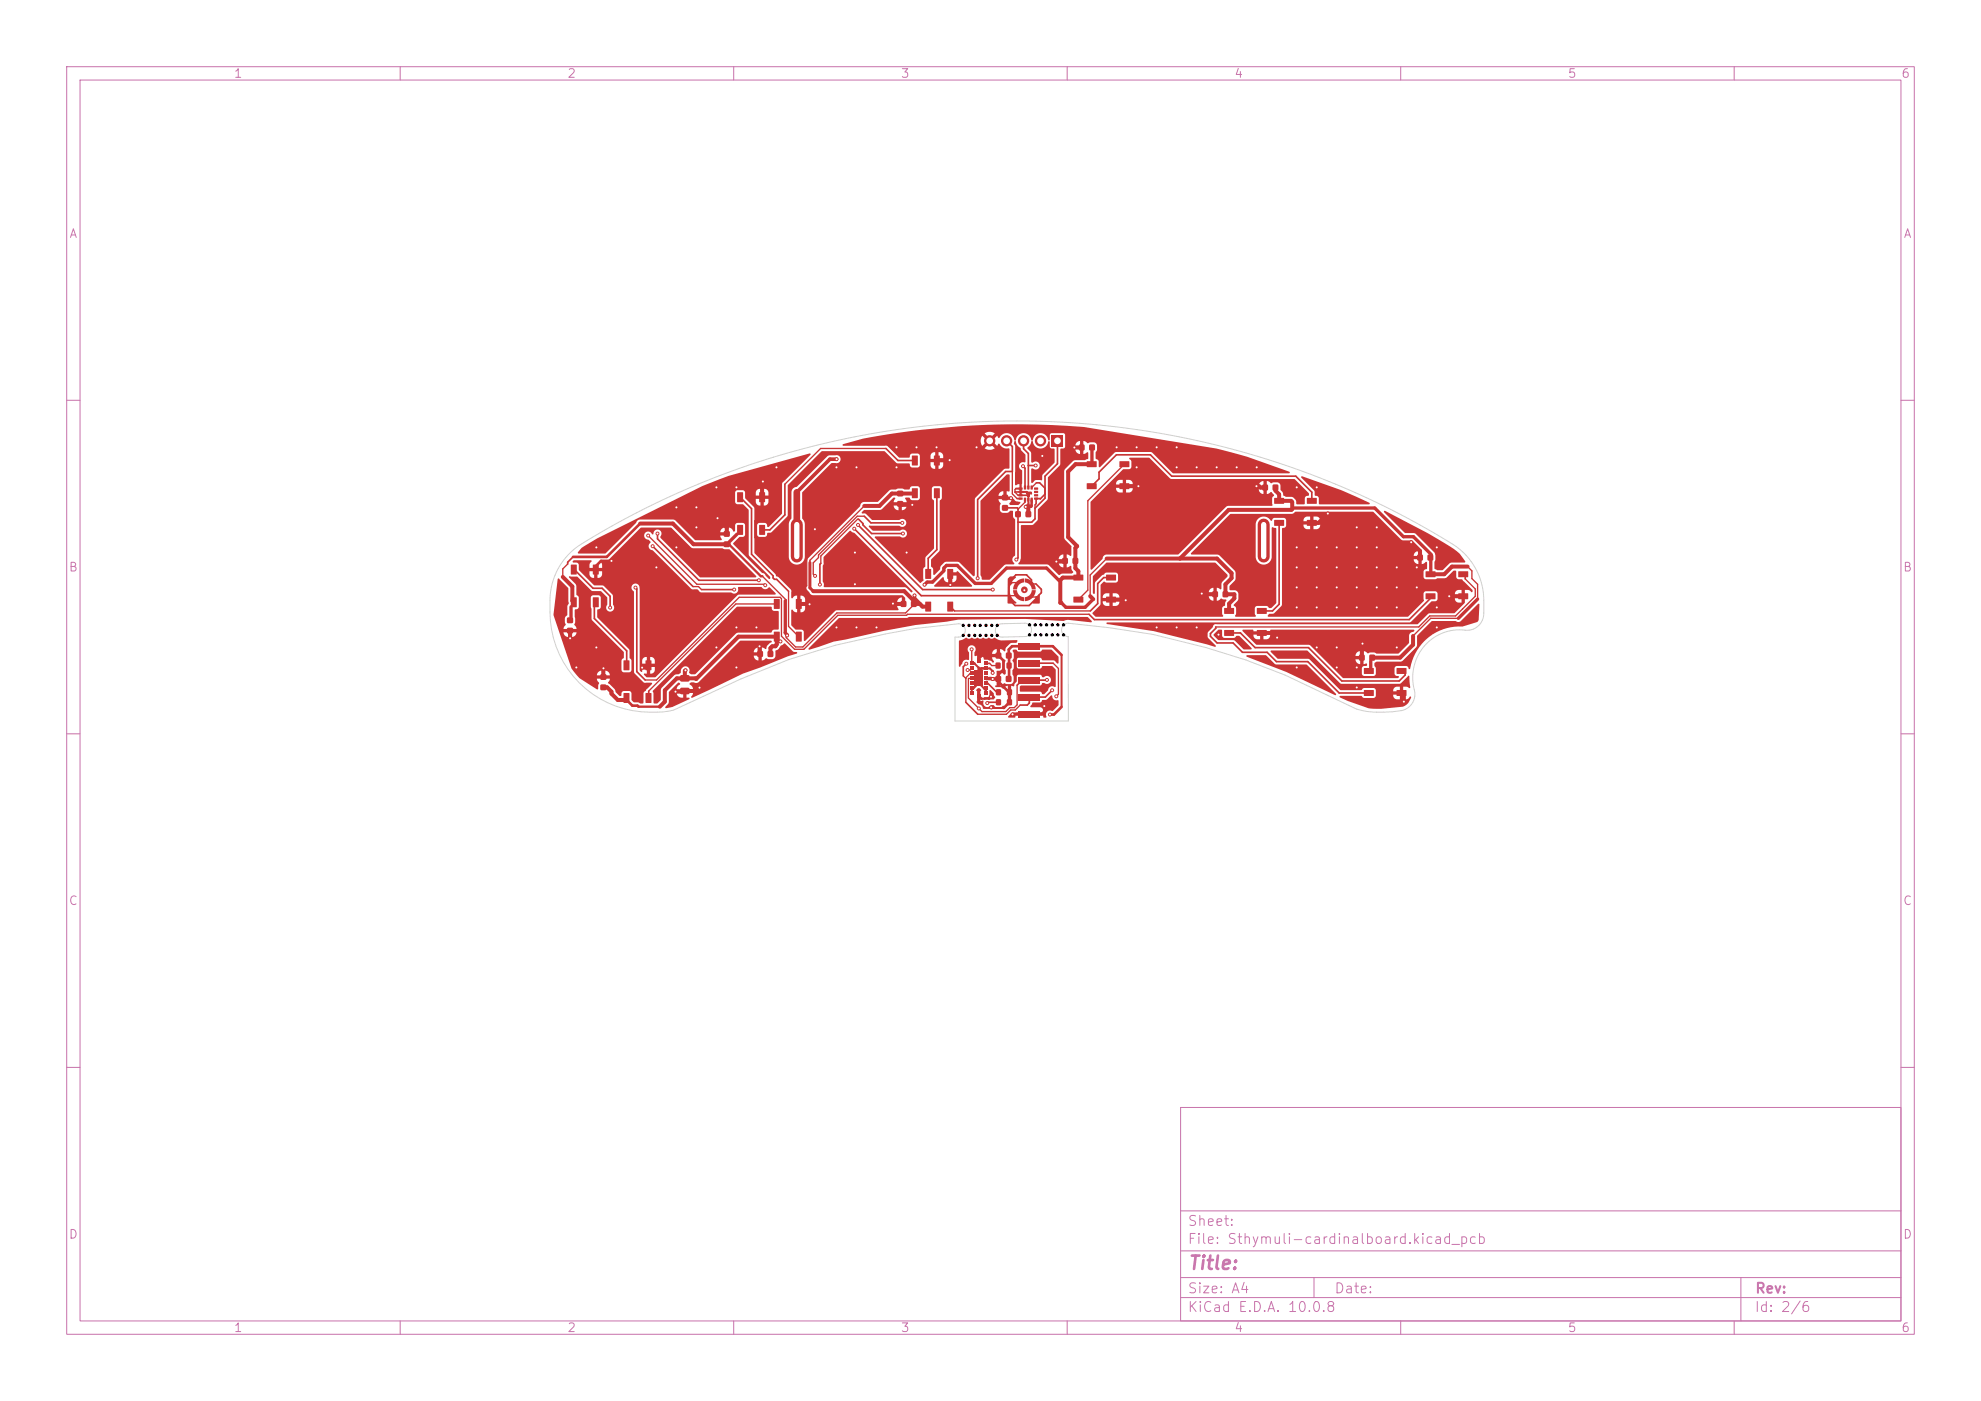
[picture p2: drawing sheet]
<svg xmlns="http://www.w3.org/2000/svg" width="297mm" height="210mm" viewBox="0 0 297 210" stroke-linecap="round" stroke-linejoin="round" font-family="sans-serif">
<defs><g id="words">
<text font-size="2" fill="#c872ab" x="178" y="190.8">Title:</text>
<g font-size="1.5" fill="#c872ab">
<text x="178" y="184.1">Sheet:</text>
<text x="178" y="186.8">File: Sthymuli-cardinalboard.kicad_pcb</text>
<text x="178" y="197">KiCad E.D.A. 10.0.8</text>
<text x="178" y="194.2">Size: A4</text>
<text x="200" y="194.2">Date:</text>
<text x="263" y="197">Id: 2/6</text>
<text x="263" y="194.2">Rev:</text>
</g>
<g font-size="1.3" fill="#c872ab">
<text x="35" y="12">1</text>
<text x="85" y="12">2</text>
<text x="135" y="12">3</text>
<text x="185" y="12">4</text>
<text x="235" y="12">5</text>
<text x="285" y="12">6</text>
<text x="10.3" y="36">A</text>
<text x="285.3" y="36">A</text>
<text x="10.2" y="86">B</text>
<text x="285.2" y="86">B</text>
<text x="10.2" y="136">C</text>
<text x="285.2" y="136">C</text>
<text x="10.2" y="186">D</text>
<text x="285.2" y="186">D</text>
<text x="35" y="200">1</text>
<text x="85" y="200">2</text>
<text x="135" y="200">3</text>
<text x="185" y="200">4</text>
<text x="235" y="200">5</text>
<text x="285" y="200">6</text>
</g>
</g></defs>
<g fill="none" stroke="#c872ab" stroke-width=".15">
<path d="M10 10h277v190h-277zM12 12h273v186h-273zM60 10v2M110 10v2M160 10v2M210 10v2M260 10v2M10 60h2M285 60h2M10 110h2M285 110h2M10 160h2"/>
<path d="M177 166h108v32h-108zM285 160h2M60 198v2M110 198v2M160 198v2M177 194.5h108M177 191.5h108M177 187.5h108M177 181.5h108M197 191.5v3M210 198v2M260 198v2"/>
<path d="M261 191.5v6.5"/>
</g>
<g fill="#c83434">
<path d="M213.8 85.7l1.4-.1v.9h-1.4z"/>
<path d="M213.8 89l1.4-.1v.9h-1.4z"/>
<path d="M218.7 89l1.4-.1v.9h-1.4z"/>
<path d="M218.7 85.7l1.4-.1v.9h-1.4z"/>
<path d="M149.3 101.4h.8v.8h-.8z"/>
<path d="M150.8 101.4h.8v.8h-.8z"/>
<path d="M151.9 88.5h.6l.3 .7 .7 .3v.6l-.6-.1-.5-.4-.4-.5z"/>
<path d="M152.4 87.2l.6-.4h.5v.5l-.7 .3-.3 .7-.6 .1 .1-.6z"/>
<path d="M153.6 89.5l.7-.3 .4-.7h.6l-.2 .7-.6 .6-.8 .3z"/>
<path d="M153.6 86.7l.7 .1 .5 .4 .4 .6 .1 .5h-.6l-.3-.7-.8-.3z"/>
<path d="M147.5 99.2h.5v.5h-.5z"/>
<path d="M147.5 99.9h.5v.5h-.5z"/>
<path d="M147.5 100.7h.5v.5h-.5z"/>
<path d="M147.5 101.4h.5v.5h-.5z"/>
<path d="M147.5 102.2h.5v.5h-.5z"/>
<path d="M147.5 102.9h.5v.5h-.5z"/>
<path d="M147.5 103.7h.5v.5h-.5z"/>
<path d="M146.5 98.8h.5v.5h-.5z"/>
<path d="M146.1 100.5h1.2v2.4h-1.2z"/>
<path d="M146.5 104.1h.5v.5h-.5z"/>
<path d="M145.4 99.2h.5v.5h-.5z"/>
<path d="M145.4 99.9h.5v.5h-.5z"/>
<path d="M145.4 100.7h.5v.5h-.5z"/>
<path d="M145.4 101.4h.5v.5h-.5z"/>
<path d="M145.4 102.2h.5v.5h-.5z"/>
<path d="M145.4 102.9h.5v.5h-.5z"/>
<path d="M145.4 103.7h.5v.5h-.5z"/>
<path d="M149.3 99.4h.7v.8h-.7z"/>
<path d="M150.9 99.4h.7v.8h-.7z"/>
<path d="M110.5 78.7h.9v1.5l-.9-.1z"/>
<path d="M113.8 78.7h.9v1.5l-.9-.1z"/>
<path d="M113.8 73.8h.9v1.5l-.9-.1z"/>
<path d="M110.5 73.8h.9v1.5l-.9-.1z"/>
<path d="M136.6 90.1h.8v.8h-.8z"/>
<path d="M135.1 90.1h.7v.8h-.7z"/>
<path d="M214.1 83.2h.7v.8h-.7z"/>
<path d="M212.5 83.2h.8v.8h-.8z"/>
<path d="M138.7 90.2h.9v1.5l-.9-.1z"/>
<path d="M142 90.2h.9v1.5l-.9-.1z"/>
<path d="M142 85.3h.9v1.5l-.9-.1z"/>
<path d="M138.7 85.3h.9v1.5l-.9-.1z"/>
<path d="M93.5 103.9h.9l-.1 1.5-.8-.1z"/>
<path d="M96.8 103.9h.9l-.1 1.5-.8-.1z"/>
<path d="M96.8 99h.9l-.1 1.5-.8-.1z"/>
<path d="M93.5 99h.9l-.1 1.5-.8-.1z"/>
<path d="M85.6 89.6h.9l-.1 1.4h-.8z"/>
<path d="M88.9 89.6h.9l-.1 1.4h-.8z"/>
<path d="M88.9 84.7h.9l-.1 1.4h-.8z"/>
<path d="M85.6 84.7h.9l-.1 1.4h-.8z"/>
<path d="M190.8 72.7h.8v.8h-.8z"/>
<path d="M189.3 72.7h.8v.8h-.8z"/>
<path d="M115.1 97.6h.8v.8h-.8z"/>
<path d="M113.6 97.6h.7v.8h-.7z"/>
<path d="M116 94.7h.9v1.5l-.9-.1z"/>
<path d="M119.3 94.7h.9v1.5l-.9-.1z"/>
<path d="M119.3 89.8h.9v1.5l-.9-.1z"/>
<path d="M116 89.8h.9v1.5l-.9-.1z"/>
<path d="M157.7 65.2h1.7v1.7h-1.7z"/>
<path d="M191.1 74.7l1.4-.1v.9h-1.4z"/>
<path d="M191.1 78l1.4-.1v.9h-1.4z"/>
<path d="M196 78l1.4-.1v.9h-1.4z"/>
<path d="M196 74.7l1.4-.1v.9h-1.4z"/>
<path d="M152.7 106.5h3.2v1h-3.2z"/>
<path d="M152.7 104h3.2v1h-3.2z"/>
<path d="M152.7 101.4h3.2v1.1h-3.2z"/>
<path d="M152.7 98.9h3.2v1h-3.2z"/>
<path d="M152.7 96.4h3.2v1h-3.2z"/>
<path d="M205.3 98.2h.8v.8h-.8z"/>
<path d="M203.8 98.2h.8v.8h-.8z"/>
<path d="M163 69.2l1.4-.1v.9h-1.4z"/>
<path d="M163 72.5l1.4-.1v.9h-1.4z"/>
<path d="M167.9 72.5l1.4-.1v.9h-1.4z"/>
<path d="M167.9 69.2l1.4-.1v.9h-1.4z"/>
<path d="M152.7 73.1h.6v.3h-.5z"/>
<path d="M152.7 73.6h.6v.3h-.5z"/>
<path d="M152.7 74.1h.6v.3h-.5z"/>
<path d="M152.7 74.6h.6v.3h-.5z"/>
<path d="M153.5 74.6h.3v.6h-.3z"/>
<path d="M154 74.6h.3v.6h-.3z"/>
<path d="M154.5 74.6h.3v.6h-.3z"/>
<path d="M155.1 74.6h.5v.3h-.5z"/>
<path d="M155.1 74.1h.5v.3h-.5z"/>
<path d="M155.1 73.6h.5v.3h-.5z"/>
<path d="M155.1 73.1h.5v.3h-.5z"/>
<path d="M154.5 72.8h.3v.6l-.3-.1z"/>
<path d="M154 72.8h.3v.6l-.3-.1z"/>
<path d="M153.5 72.8h.3v.6l-.3-.1z"/>
<path d="M183.3 88.7h.8v.8h-.8z"/>
<path d="M181.8 88.7h.8v.8h-.8z"/>
<path d="M108.6 81.2h.8v.8h-.8z"/>
<path d="M108.6 79.6h.8v.8h-.8z"/>
<path d="M90.1 102.6h.8v.8h-.8z"/>
<path d="M90.1 101.1h.8v.8h-.8z"/>
<path d="M183.6 91.2l1.4-.1v.9h-1.4z"/>
<path d="M183.6 94.5l1.4-.1v.9h-1.4z"/>
<path d="M188.5 94.5l1.4-.1v.9h-1.4z"/>
<path d="M188.5 91.2l1.4-.1v.9h-1.4z"/>
<path d="M161 86.2l1.4-.1v.9h-1.4z"/>
<path d="M161 89.5l1.4-.1v.9h-1.4z"/>
<path d="M165.9 89.5l1.4-.1v.9h-1.4z"/>
<path d="M165.9 86.2l1.4-.1v.9h-1.4z"/>
<path d="M102 101.3l1.2-.1 .2 .2v.6l-.3 .2h-1l-.2-.3z"/>
<path d="M102 103.2l1.2-.1 .2 .2v.6l-.3 .2h-1l-.2-.3z"/>
<path d="M160.8 83.7h.8v.8h-.8z"/>
<path d="M159.3 83.7h.8v.8h-.8z"/>
<path d="M150.3 75.7h.8v.8h-.8z"/>
<path d="M150.3 74.2h.8v.8h-.8z"/>
<path d="M152.2 76.7h.8v.8h-.8z"/>
<path d="M153.8 76.7h.8v.8h-.8z"/>
<path d="M85.1 92.6h.8v.8h-.8z"/>
<path d="M85.1 94.1h.8v.8h-.8z"/>
<path d="M163.3 66.7h.8v.8h-.8z"/>
<path d="M161.8 66.7h.8v.8h-.8z"/>
<path d="M151 103.4h.7v.8h-.7z"/>
<path d="M149.4 103.4h.6v.8h-.6z"/>
<path d="M151 104.9h.7v.8h-.7z"/>
<path d="M149.4 104.9h.6v.8h-.6z"/>
<path d="M136.7 73.2h.9v1.5l-.9-.1z"/>
<path d="M140 73.2h.9v1.5l-.9-.1z"/>
<path d="M140 68.3h.9v1.5l-.9-.1z"/>
<path d="M136.7 68.3h.9v1.5l-.9-.1z"/>
<path d="M204.5 100.2l1.4-.1 .1 .9h-1.5z"/>
<path d="M204.5 103.5l1.4-.1 .1 .9h-1.5z"/>
<path d="M209.4 103.5l1.4-.1 .1 .9h-1.5z"/>
<path d="M209.4 100.2l1.4-.1 .1 .9h-1.5z"/>
<path d="M134.6 73.6h.8v.8h-.8z"/>
<path d="M134.6 75.1h.8v.8h-.8z"/>
<path d="M149.3 97.9h.8v.8h-.8z"/>
<path d="M150.9 97.9h.7v.8h-.7z"/>
<circle cx="153.6" cy="88.4" r=".5"/>
<circle cx="156" cy="66.1" r=".85"/>
<circle cx="153.5" cy="66.1" r=".85"/>
<circle cx="150.9" cy="66.1" r=".85"/>
<circle cx="148.4" cy="66.1" r=".85"/>
</g>
<path d="M119.5 78.6v4.8M189.5 78.6v4.8" fill="none" stroke="#c83434" stroke-width="1.8"/>
<g fill="#c83434">
<circle cx="102.8" cy="100.5" r=".3"/>
<circle cx="117" cy="96.2" r=".3"/>
<circle cx="138.6" cy="87.7" r=".3"/>
<circle cx="137.1" cy="89.3" r=".3"/>
<circle cx="118" cy="95.3" r=".3"/>
<circle cx="95.3" cy="88.1" r=".3"/>
<circle cx="135.9" cy="82.8" r=".3"/>
<circle cx="197.4" cy="97.1" r=".3"/>
<circle cx="194.4" cy="100.1" r=".3"/>
<circle cx="170.4" cy="70.1" r=".3"/>
<circle cx="179.4" cy="94.1" r=".3"/>
<circle cx="203.4" cy="82.1" r=".3"/>
<circle cx="211.6" cy="81.3" r=".3"/>
<circle cx="200.4" cy="82.1" r=".3"/>
<circle cx="203.4" cy="100.1" r=".3"/>
<circle cx="121.4" cy="90.6" r=".3"/>
<circle cx="200.4" cy="85.1" r=".3"/>
<circle cx="200.4" cy="97.1" r=".3"/>
<circle cx="173.4" cy="67.1" r=".3"/>
<circle cx="215.4" cy="91.1" r=".3"/>
<circle cx="194.4" cy="91.1" r=".3"/>
<circle cx="212.4" cy="85.1" r=".3"/>
<circle cx="194.4" cy="82.1" r=".3"/>
<circle cx="90.5" cy="100.2" r=".3"/>
<circle cx="203.4" cy="79.1" r=".3"/>
<circle cx="199.1" cy="77" r=".3"/>
<circle cx="158.4" cy="84.2" r=".3"/>
<circle cx="104.9" cy="103.1" r=".3"/>
<circle cx="204.3" cy="96.5" r=".3"/>
<circle cx="107.4" cy="97.1" r=".3"/>
<circle cx="197.4" cy="88.1" r=".3"/>
<circle cx="203.4" cy="85.1" r=".3"/>
<circle cx="179.4" cy="70.1" r=".3"/>
<circle cx="110.4" cy="73.1" r=".3"/>
<circle cx="122.2" cy="79.3" r=".3"/>
<circle cx="98.4" cy="85.1" r=".3"/>
<circle cx="134.4" cy="70.1" r=".3"/>
<circle cx="128.2" cy="82.8" r=".3"/>
<circle cx="210.5" cy="105.2" r=".3"/>
<circle cx="89.4" cy="82.1" r=".3"/>
<circle cx="217.3" cy="89.4" r=".3"/>
<circle cx="176.4" cy="70.1" r=".3"/>
<circle cx="200.4" cy="100.1" r=".3"/>
<circle cx="101.4" cy="76.1" r=".3"/>
<circle cx="206.4" cy="82.1" r=".3"/>
<circle cx="185.4" cy="70.1" r=".3"/>
<circle cx="128.4" cy="70.1" r=".3"/>
<circle cx="101.4" cy="82.1" r=".3"/>
<circle cx="209.4" cy="85.1" r=".3"/>
<circle cx="191.5" cy="95.6" r=".3"/>
<circle cx="209.4" cy="91.1" r=".3"/>
<circle cx="110.4" cy="100.1" r=".3"/>
<circle cx="176.4" cy="94.1" r=".3"/>
<circle cx="212.4" cy="88.1" r=".3"/>
<circle cx="151.6" cy="74.7" r=".3"/>
<circle cx="140.4" cy="67.1" r=".3"/>
<circle cx="116.4" cy="70.1" r=".3"/>
<circle cx="114.4" cy="72.2" r=".3"/>
<circle cx="188.4" cy="70.1" r=".3"/>
<circle cx="110.4" cy="94.1" r=".3"/>
<circle cx="194.4" cy="88.1" r=".3"/>
<circle cx="134.4" cy="67.1" r=".3"/>
<circle cx="137.4" cy="67.1" r=".3"/>
<circle cx="209.4" cy="88.1" r=".3"/>
<circle cx="197.4" cy="82.1" r=".3"/>
<circle cx="188.4" cy="72.9" r=".3"/>
<circle cx="104.4" cy="76.1" r=".3"/>
<circle cx="209.4" cy="97.1" r=".3"/>
<circle cx="194.4" cy="73.1" r=".3"/>
<circle cx="194.4" cy="85.1" r=".3"/>
<circle cx="170.4" cy="67.1" r=".3"/>
<circle cx="131.4" cy="94.1" r=".3"/>
<circle cx="215.4" cy="94.1" r=".3"/>
<circle cx="113.9" cy="96.9" r=".3"/>
<circle cx="176.4" cy="67.1" r=".3"/>
<circle cx="206.4" cy="85.1" r=".3"/>
<circle cx="136.8" cy="75.7" r=".3"/>
<circle cx="197.4" cy="85.1" r=".3"/>
<circle cx="167.4" cy="67.1" r=".3"/>
<circle cx="89.4" cy="97.1" r=".3"/>
<circle cx="182.7" cy="95.1" r=".3"/>
<circle cx="203.4" cy="91.1" r=".3"/>
<circle cx="125.4" cy="70.1" r=".3"/>
<circle cx="182.4" cy="70.1" r=".3"/>
<circle cx="96.3" cy="100.1" r=".3"/>
<circle cx="101.3" cy="103.7" r=".3"/>
<circle cx="200.4" cy="88.1" r=".3"/>
<circle cx="86.4" cy="100.1" r=".3"/>
<circle cx="107.6" cy="77.7" r=".3"/>
<circle cx="85.5" cy="95.7" r=".3"/>
<circle cx="113.4" cy="94.1" r=".3"/>
<circle cx="107.4" cy="73.1" r=".3"/>
<circle cx="128.2" cy="87.6" r=".3"/>
<circle cx="206.4" cy="88.1" r=".3"/>
<circle cx="146.4" cy="67.1" r=".3"/>
<circle cx="203.4" cy="103.1" r=".3"/>
<circle cx="197.4" cy="73.1" r=".3"/>
<circle cx="142.5" cy="87.7" r=".3"/>
<circle cx="206.4" cy="79.1" r=".3"/>
<circle cx="200.4" cy="91.1" r=".3"/>
<circle cx="197.4" cy="91.1" r=".3"/>
<circle cx="170.7" cy="72.9" r=".3"/>
<circle cx="206.4" cy="91.1" r=".3"/>
<circle cx="104.4" cy="79.1" r=".3"/>
<circle cx="203.4" cy="88.1" r=".3"/>
<circle cx="215.4" cy="82.1" r=".3"/>
<circle cx="180.2" cy="89" r=".3"/>
<circle cx="156.3" cy="68.3" r=".3"/>
<circle cx="142.4" cy="69" r=".3"/>
<circle cx="161.1" cy="67.1" r=".3"/>
<circle cx="133.9" cy="90.5" r=".3"/>
<circle cx="128.4" cy="94.1" r=".3"/>
<circle cx="168.8" cy="90" r=".3"/>
<circle cx="173.4" cy="94.1" r=".3"/>
<circle cx="91.7" cy="84.1" r=".3"/>
<circle cx="153.8" cy="76" r=".3"/>
<circle cx="125.4" cy="94.1" r=".3"/>
<circle cx="148.6" cy="104.4" r=".3"/>
<circle cx="148.6" cy="106" r=".3"/>
<circle cx="156.6" cy="105.8" r=".3"/>
<circle cx="151.8" cy="107.1" r=".3"/>
<circle cx="148.8" cy="101.8" r=".3"/>
<circle cx="148.8" cy="100.9" r=".3"/>
<circle cx="157.4" cy="107.1" r=".3"/>
<circle cx="145.7" cy="97.3" r=".3"/>
<circle cx="148.8" cy="88.4" r=".3"/>
<circle cx="153.6" cy="88.5" r=".3"/>
<circle cx="128.6" cy="78.7" r=".3"/>
<circle cx="128.1" cy="79.3" r=".3"/>
<circle cx="145.1" cy="100.4" r=".3"/>
<circle cx="148" cy="105.4" r=".3"/>
<circle cx="157.7" cy="103.5" r=".3"/>
<circle cx="144.9" cy="99.5" r=".3"/>
<circle cx="146.7" cy="106.2" r=".3"/>
<circle cx="157" cy="101.9" r=".3"/>
<circle cx="91.5" cy="91.1" r=".3"/>
<circle cx="152.4" cy="83.9" r=".3"/>
<circle cx="122.2" cy="86.3" r=".3"/>
<circle cx="153.4" cy="69.9" r=".3"/>
<circle cx="97.8" cy="81.9" r=".3"/>
<circle cx="110.1" cy="88.4" r=".3"/>
<circle cx="135.3" cy="78.4" r=".3"/>
<circle cx="155.3" cy="69.8" r=".3"/>
<circle cx="135.4" cy="80" r=".3"/>
<circle cx="122.9" cy="87.6" r=".3"/>
<circle cx="97.2" cy="80.3" r=".3"/>
<circle cx="114.7" cy="87.7" r=".3"/>
<circle cx="146.6" cy="86.7" r=".3"/>
<circle cx="113.8" cy="87" r=".3"/>
<circle cx="98.6" cy="80" r=".3"/>
<circle cx="158.4" cy="104.4" r=".3"/>
<circle cx="125.4" cy="68.8" r=".3"/>
</g>
<g fill="none" stroke="#c83434" stroke-width=".2">
<path d="M114.3 74.5v2.5l-1.1 1.1v2.5l6.6 6.6v3.3M128.4 70.1l-6.2 6.2v3l-1.3 1.3v7.2l-1.2 1.3 .1 .1M128.7 77.8h-.1l-5.5 5.5v1.1M129.6 75.8l-8.2 8.2v.3M129.6 77.4h-1.1l-5.8 5.8v.4l-.8 .8v1.7l.3 .2M132.8 67.2h-9.8l-5.3 5.4M151.8 70.7v3.3l.7 .7M152.2 73.8l.4 .4M152.2 73.7v.1M152.3 73.2l-.1 .2v.4M153.7 75.3l-1 1M155.3 75.5l-.1 .2v.5"/>
<path d="M155.4 72.4l-.7 .7M168.6 69.6l-5.5 5.5v13.4l-1.4 1.4M85.1 84.5l-.7 .8v1.2M97.2 80.3l7.3 7.3h10.1M103.9 87.9h.8l.5 .5M114.3 86.4l3.6 3.5v5.7l1.4 1.4h1.1l5.1-5.1h10.3l1.2-1.3M116.5 90.5h-6.2l-13 13.1M118.2 88.6v5.3l1.6 1.5M128.2 82.8v4.8M143.1 91.6h20.4M145.7 97.3h.1M145.7 97.3v2.1"/>
<path d="M148.4 99.4l.3 .4h.9M151.3 89.3h1.2M151.7 87.3h1M154.5 89.5h.9M154.7 86.9v.6h.6M157.9 99.4l.8 .8v3.9l-.3 .3M163.3 92.1h-27.2l-.2 .1h-10.3l-5.1 5.1h-1.4l-1.9-1.9v-5.7l-.2-.2h-6.2l-12.4 12.4h-1.7M165.9 83.7l-2.5 2.5v3.2M214.5 92.7l-2.6 2.6M214.5 92.7h.1M214.5 92.7h4.1M219.3 91.3h.1"/>
<path d="M219.7 86.8l1.5 1.5v1.1l-3 2.9h-3.8l-1.7 1.7h-30.4M220 84.9l.7 .7v1.1l.8 .9v2.2M144.4 101.3l.4 .4M145.5 100.9l-.7 .7v3.7M145.7 100.2l-.3 .2h-.3M145.7 101.7h-.5v2.9l2 2.1h3.6l.6-.6h.7l.4-.4v-3M153 105.7l-.8 .7h-.7l-.6 .7h-4.3"/>
</g>
<g fill="none" stroke="#c83434" stroke-width=".5">
<path d="M150.8 74.7h.8M154.2 74l-.1 .2M154.6 75.9h-.7l-.1 .1M163.7 67.6v1.6M193.8 76.2h12.3l4.3 4.3h1.5l2.7 2.7M85.6 91v1.6M110.5 80.1l-1.2 1.2M116.8 96.2h.2M117.7 94.9l.3 .4M137.1 89.3v.4l1.1 1.1M158.8 87.1l-1.9-1.9h-6l-2.3 2.3h-2.4l-2.7-2.7h-1.6l-.4 .4v.4l-1.7 1.7h-.8l-.4 .4M163.9 89.8l-1.2 1.2h-2.9l-.7-.6"/>
<path d="M205.5 99.1v1.1M214.5 84.1v1.6M221.5 89.8l-2.9 2.9M93.9 104.6v.3"/>
</g>
<g fill="none" stroke="#c83434" stroke-width=".6">
<path d="M96 78.5h4.9l3.1 3.1h5.3M107.6 77.7l1.4 1.4v.9M114.4 72.2l-.1 .1v2.2M135 75.5l.1 .2h1.7M137.2 73.9l-3.5 .1-1.8 1.8h-2.3M142.4 69h-1.9M150.7 74.6l.1 .1M154.2 75.9v1.2M161.1 67.1h1.1M163.7 69.6h-2.4l-1.2 1.1v9.8l1.4 1.4-.3 .2v3.1l.5 .4v1h-2.4l-.3 .4v3.4h.1M168.6 72.9h2.1M188.4 72.9h.4l.2 .2h.7"/>
<path d="M191.2 73.1v.4l.6 .6v1h1.8l.1 .2v1l-.1 .1h-9.4l-7.3 7.3M199.1 77l-1.4 1.4h-1M84.4 86.5l1.4 1.4v2.2l.2 .2M85.5 94.5h.1M85.5 94.5v1.2M97.2 99.7l.1 .4M113.9 96.9v1l.1 .1M115.5 98v-.9l.3-.2h.5l.2-.3v-1.2h-5.8l-6.3 6.4-.1-.1h-2.8l-1.8 1.8v1.7l-.8 .7M119.8 90.5l1.6 .1M121.9 88.6h13.7l1.4 1.5v.5M133.9 90.5h1.6M137 90.5h.9l.4 .4h.9"/>
<path d="M142.5 86v1.7M159.7 84.1l-.1 .1h-1.2M163.4 89.4l.5 .4M165.9 83.7h16.6l2.1 2.2v.8l-.9 .9v1.5h1.4v.6l-.8 .8v1.1M166.6 89.9h2.1l.1 .1M180.2 89l.1 .1h1.9M189.2 94.9h1.6l.7 .7M204.3 96.5l-.1 .1v2M211.6 81.3l1.3 1.3v1M211.9 95.3v1.3l-2 2h-4.2M217.3 89.4h2.1M220 84.9h-2.3l-1.2 1.2h-2"/>
<path d="M90.5 103h.5l.7 .7v.3l.9 .9h1l.3-.3M90.5 100.2v1.3M96.3 100.1h1M97.3 100.1h.1M102.8 100.5l-.1 .1v1.1M104.9 103.1l-.5 .5-3.1 .1M210.1 103.9l.4 .2v1.1"/>
</g>
<path d="M109.3 81.6l4.8 4.8h.2M95.7 105.9h3.2" fill="none" stroke="#c83434" stroke-width=".35"/>
<g fill="none" stroke="#c83434" stroke-width=".4">
<path d="M96 78.5l-5 5h-5.1M154.7 75.8l-.1 .1M91.7 84.1h-1.6l-.8 .8v.5M145.7 99.4h.4M146.7 99v-.3l.5-.4h2.5l.7 .7v1.4l-.7 .7v1.1l1.6 1.6v1.5l-.8 .8M159.2 98.2l-1.4-1.3h-6.1l-.5 .5v4.4M93.9 104.9l.9 .9h.8l.1 .1M146.7 100.1v2.3M146.7 104.3l.4 .4M147.5 103.2h.3v.7M147.8 101.7l1.9 .1M147.8 100.2h-.7l-.4 .4"/>
<path d="M148.6 104.4l-.3 .3M148.6 106l.1 .1M148.8 100.6v.3M156.6 105.8v.9l-.4 .3-4.4 .1M159.2 106l-1.2 1.1h-.6"/>
</g>
<g fill="none" stroke="#c83434" stroke-width=".25">
<path d="M98.6 80v.8l6.2 6.2h9M111 74.5l1.7 1.7v6.9l3.2 3.2v.3l.2 .2h.3l1.8 1.8M117.7 72.6v4.6l-2.3 2.2h-1.1M128.1 79.3l10 10h13.2M128.6 78.7l9.7 9.7h10.5M128.7 77.8l.7 .7v.2l1.3 1.3h4.7M129.6 77.4l1 1h4.7M132.8 67.2l1.8 1.8h2.6M140.5 73.9v8.5l-1.3 1.3v2.3M150.7 76.1h1.8l.2 .2-.1 7.3-.2 .3M150.9 66.1l.9 .8v3.8h-1l-4.2 4.2v11.8M152.2 73.7h.8"/>
<path d="M152.5 74.7h.5M152.6 74.2h1.5M153.4 69.9l.3 .3v2.9M153.5 66.1v1.2l.7 .7v5.1M153.7 74.9v.4M154.2 74.3v1.6M154.2 69.8h1.1M155.4 72.4h.5l.8 .8M156.7 74.1l-.7 .7-.7-.1v.8M158.5 66.1v3.4l-1.8 1.9v3.3l-1.5 1.5v1.6l-.5 .5h-2.1M163.7 72.9l1.1-1.1v-1l2.6-2.6h5.1l3.2 3.2h18.6l2.4 2.4v1.3M191.8 78.4v12.2l-1 1h-1.6"/>
<path d="M85.9 83.5l-.8 .8v.2M86 85.4l2.9 2.8h1.4l1.2 1.2v1.7M89.3 90.3l-.2 .2v2.2l4.9 4.9-.1 2.1M95.3 88.1l.2 .2v12.4l1.2 1.2M97.8 81.9l6.1 6M105.2 88.4h4.9M114.6 87.6l.1 .1M123.1 84.4l-.2 .2v3M142.5 90.9l.6 .7M144.9 99.5l-.5 .4v1.4M147.8 99.4h.6M151.7 87.3l-.4 .5v2.1l.9 .9h2.1l1.1-1.1v-.2l.7-.7v-.5l-.8-.8"/>
<path d="M153.6 88.4v.1M153.9 86.2h-1.6l-.7 .7v.6M153.9 86.2l.8 .7M153.9 86.2h.1M154.3 99.4h3.6M166.6 86.6h-1.1l-.9 .9v3l-1.1 1.1M182.3 94v.2l-.8 .8v.4l1 1h2.4l1.4 1.4h3.7l1.4 1.4h4.7l4.7 4.7h4.4M184.3 94.9h1.7l2.2 2.2h8l5 5h8.6l.9-.9v-.4l-.2-.2h-.4M214.5 89.4v.3l-3.2 3.2h-47.2l-.8-.8M219.4 86.1l.3 .3v.4M97.3 103.6l-.1 1M144.8 105.3l1.8 1.8"/>
<path d="M145.5 100.9h.2M147.8 102.4h.3l1.3 1.4h.3M149.7 105.3h-1.6l-.1 .1M157 101.9h-3.7l-.8 .8M157.7 103.5l-1 1h-2.4v.9l-.3 .3h-1"/>
</g>
<path d="M117.7 90.1v4.8M121.4 84.3v3.8l.5 .5" fill="none" stroke="#c83434" stroke-width=".45"/>
<path d="M152.3 73.2h.7M153 73.7h.9l.3 .3M154.7 74.9v.9M117.8 90l-.1 .1M146.1 99.4l.6 .7M159.2 98.2v7.8M147.1 104.7h1.2M147.5 103.2l-.8-.8-.8 .8h-.2v.7M147.8 100.2h.6l.4 .4M148.7 106.1h1.8" fill="none" stroke="#c83434" stroke-width=".3"/>
<path d="M119.5 73.8v7.2" fill="none" stroke="#c83434" stroke-width="1"/>
<path d="M125.4 68.8h-1l-4.9 5" fill="none" stroke="#c83434" stroke-width=".55"/>
<g fill="#c83434">
<path d="M190.5 97.6l5.5-.1 4.9 4.9 .2 .1h8.7l1.4-1.2 .2 1.7-.1 .2-.4-.3h-.5v1.9h.5l.4-.3a.14 .14 0 0 1 .2-.1 .14 .14 0 0 1 0 .2l-.4 .9-.8 .4-3.9 .4-1.2-.1-3.1-1.1-1.3-.6 .1-.2h3.2l.3 .3h1.5l.3-.1 .1-.2h2.6a.58 .58 0 0 0 .5 .5h.5v-.7h-1v.2h-2.6v-.8h2.6v.1h1v-.7l-.7 .1-.3 .5h-2.6l-.2-.3-.2-.1h-1.4l-.4 .4-3.1-.1-4.8-4.6-4.6-.1-1.1-1z"/>
<path d="M100.3 103.7l1.3-1.3a.19 .19 0 0 1 .3 0 .19 .19 0 0 1 0 .2l-.3 .3-.2 .4h2.5a.95 .95 0 0 0-.5-.7l.2-.3 .9 .1 .2-.1 4-4h4.3a.71 .71 0 0 0 .7 .7v-.7h-5l.6-.6 4.4 .1v-.7a.72 .72 0 0 0-.7 .6h-3.7l1.7-1.7 4.7 .1v.2l-.7 .5-.1 .4a.14 .14 0 0 1-.1 .1 .14 .14 0 0 1-.2-.1l-.4-.1v1.9l.3-.1 .4-.2 .3 .1h.6l.3-.1 .1-.3 .1-.9 .3-.1 .4-.6 .6-.4 1.3 1.2 .6 .2-.1 .2-1.3 .4-4.2 1.7-2.5 .9-7.6 3.6-.2-.1 .3-.7h-1v.8h.5l-.1 .2-2.5 1.2-1 .1-.1-.1 .5-.5 .1-.2v-1.4h1.1a.78 .78 0 0 0 1 .7v-.8l-2.1 .1z"/>
<path d="M86 84h2.6l.1 .2-.3 .4v.5h1.9l-.1-.7a.29 .29 0 0 1-.2-.4h1l.3-.1 4.8-4.8h4.5l3.1 3 4.6 .1 .3 .1 .8 .1 4 3.9v.2h-8.4l-6-6a.68 .68 0 0 0 .1-.7 .68 .68 0 0 0-.6-.4 .73 .73 0 0 0-.6 .7h-.1a.63 .63 0 0 0-.7-.4 .63 .63 0 0 0-.5 .7 .63 .63 0 0 0 .7 .5l.2 .4a.69 .69 0 0 0 0 1.1l.4 .1 5.8 5.8h.8l.6 .5h4.5a.66 .66 0 0 0 .8 .1 .66 .66 0 0 0 .2-.8l3.5-.1a.67 .67 0 0 0 1.1 .1h.2l.9 .8v.2h-5.5l-.2 .1-12.3 12.3h-1.4l-.4-.4 .1-.1 1.3-.1 .3-.4v-.5h-.7v1h-.5v-1h-.7v.7h-.2l-.2-.3v-1.4h.4v.5h1.9v-.5a.59 .59 0 0 0-.7-.5v1h-.5v-1l-.6 .1-.1 .4h-.4v-10.8a.63 .63 0 0 0-.5-.7 .63 .63 0 0 0-.7 .4 .63 .63 0 0 0 .3 .8v12l.1 .2 1.4 1.4h1.1l.2 .1-1.3 1.4-.1 1.6-.4 .1-.4-.2-.6-.1-.3-.3v-1l-.3-.3h-1l-.2 .2-.1 .5h-.3l-.5-.5-.1-.5-1-.9 .2-.7h-1.9v.3l.3 .4-.1 .3v.6h-.2l-2.6-1.6-.4-.5h4.9v-.1a.72 .72 0 0 0-.7-.6v.7h-.5v-.7a.72 .72 0 0 0-.7 .7h-3l-.5-.6-.3-.4-1.8-5.4h.6v.1a.72 .72 0 0 0 .7 .6l.8-.1 .3-.2 .1-.4h-.7v.7h-.5v-.7h-1.3l-.9-2.6 .6-5.4 .1-.1 1.5 1.5 .1 2.2-.2 .5v1.3l-.4 .4v.7l.1 .3-.3 .4v.3h1.9v-.3l-.3-.4 .1-.4v-1.7l.1-.2h.3l.2-.2v-1.5h1.8l.1 3.3 4.8 4.8v.9l-.3 .4v1.6l.3 .2h.8l.3-.2 .1-1.6-.3-.4-.1-1.3-4.7-4.8-.1-1.1 .4-.1 .2-.3-.1-1.6-.3-.2h-.8l-.3 .2v.2h-1.8l-.4-.5v-1.4l-1.1-1.1a.18 .18 0 0 1 .1-.2 .18 .18 0 0 1 .2 0h1l2.1 2.2h1.4l.9 1v1a.63 .63 0 0 0 0 .9 .63 .63 0 0 0 .9 0 .63 .63 0 0 0 0-.9l-.1-1.5-1.4-1.3-1.4-.1-1.6-1.6h1a.59 .59 0 0 0 .7 .5h.7l.3-.1 .2-.3v-.6h-.7v1h-.5v-1h-.7v.5h-1l-.6-.7-.1-.9-.2-.2h-.6l-.1-.1z"/>
<path d="M97.9 103.5l12.6-12.5 5.1-.1 .1 .1 .2 .5 .8 .1v2.7l-.7 .1-.4 .4-5.1 .1-6.2 6.1-.7 .1-.3-.3a.62 .62 0 0 0-.1-.8 .62 .62 0 0 0-.8 0l-.3 .3-.1 .6-.3 .2-.6 .1-1.9 1.9-.1 .3v1.5l-.6 .5-.4 .1-.1-.2z"/>
<path d="M186.9 98.3l2.9-.1 1.3 1.3 .2 .1h4.6l4.4 4.4v.2h-.2l-7.3-3.5-5.9-2.2z"/>
<path d="M186.3 94.4h1.5l.1 .2h2.5l.2-.2h21.3l.2 .1-.2 .2a.68 .68 0 0 0-.6 .5l-.1 1.2-1.5 1.6h-3.3l-.4-.2h-.6l-.3 .1-.4-.2-.3-.1v2l.5-.2 .1 .3-.1 .1-.6 .1-.1 .2v1.1l.3 .1h1.6l.2-.3v-.8l-.2-.4v-.3l.3-.3h3.6l.3-.1 2-2.1 .2-.3v-1.4l2.1-2.2h3.7a.6 .6 0 0 0 .7 0l2.6-2.6h.2l-.1 2.4-.2 .3-2.2 .7h-1.2l-1.2 .3-1.1 .3-1 .6-1.3 1-1 1.3-.6 1.1-.5 1.8h-.2l-.1-.3-.3-.2h-1.4l-.3 .2v1.1l.1 .2h.4a.17 .17 0 0 1 .1 .2 .17 .17 0 0 1-.2 .2l-8.1-.1-2.8-2.7h4.6l.1 .2a.7 .7 0 0 0 .6 .5v-.8l-5.3 .1-.6-.6h5.9v-.7l-.4 .2-.3 .5h-5.2l-1.6-1.6h-.2l-7.8-.1-1.4-1.3h.9l.2 .4 .3 .1h1.5l.4-.1 .1-.6h-1v.7h-.5v-.7h-1v.2h-.9l-.7-.7z"/>
<path d="M125.7 92.7l10.3-.1 .3-.1h26.7l.7 .7-.1 .1-3.5-.4-.7 .2a107.9 107.9 0 0 0-13.7-.2h-2l-1.8 .3-4.7 .5-4.6 .9-5.8 1.3a12.7 12.7 0 0 0-4 1l-1.4 .5-.2-.1v-.1z"/>
<path d="M182.3 94.8l.4-.4h.5v1l.3 .2h1.5l.4-.3h.4l1.8 1.8v.2h-1.1l-1.5-1.3-2.3-.1-.8-.7z"/>
<path d="M165.9 93.4l45.4-.1 .2-.1 3.1-3.1h.7l.2-.3h2.6a.58 .58 0 0 0 .6 .5h.4v-.7h-1v.2h-2.6v-.8h2.6v.1h1v-.7l-.7 .1-.3 .5h-2.6l-.2-.4h-1.5l-.4 .3 .1 1.2-2.5 2.4h-20.8l-.1-.2 .2-.3 .7-.1 1.2-1.3v-6.7h19.7l.3 .5 .4 .2v-.8l-20.4 .1v-.6h20.4v-.7a.71 .71 0 0 0-.7 .7h-19.7v-4.1l.5-.1 .1-.3h2.6a.58 .58 0 0 0 .6 .5h1.5l.4-.3v-.4h-1v.7h-.5v-.7h-1v.2h-2.6v-.8h2.6v.1h2.5v-.1a.58 .58 0 0 0-.5-.6h-.5v.7h-.5v-.7h-.5a.58 .58 0 0 0-.5 .6h-2.6l-.2-.4h-1.5l-.5 .5a1.25 1.25 0 0 0-1.3-.6 1.25 1.25 0 0 0-1 1v5.2a1.2 1.2 0 0 0 1.2 .9 1.2 1.2 0 0 0 1.2-1.1v-4.3l.1-.2 .5 .1v.2v11.1l-.8 .8-.2-.1-.4-.3-1.6 .1-.2 .3v.8l.2 .3-.1 .1-2.9 .1-.1-.2 .1-.3v-.9l-.3-.4 .6-.8 .1-.9-.2-.3-.2-.2h-.9l-.1-.2 .1-.5 .8-.9v-1.1l-.1-.2-2.4-2.4-4-.1-.2-.1 6-6h9.2l.6-.3h11.5l4.3 4.2 .2 .1h1.4l1.4 1.4v2.2l.3-.1 .4-.3 .2 .1-.1 .9-.3 .2-.2 .3v.8l.2 .3h1.6l.3-.1h1.1l.3-.1 1-1 .3-.1 .1 .1 .1 1.1 .2 .1 .6 .1 1.5 1.5 .1 .3-.2 .1-.4-.4h-.6v2l-1.5 1.5-3.9 .1-1.7 1.6h-30.1a.48 .48 0 0 0-.6 .4l-.7 .8-.1 .6 .1 .2 1.1 1.1a.13 .13 0 0 1 .1 .2 .13 .13 0 0 1-.2 .1l-9.1-2.4-7-1z"/>
<path d="M87.2 82.1l2.3-1.4 15.8-7.8 3.9-1.6 12.2-3.3h.1v.2l-4.2 4.2-.1 4.6-2 2h-.2l-.1-.5-.2-.1h-.9l-.3 .3 .1 1.6 .3 .2h.8l.2-.2 .2-.4 .6-.1 1.2-1.3h1.4v5a1.2 1.2 0 0 0 1.2 1.1 1.2 1.2 0 0 0 1.2-1.1v-5l-.4-.8v-3.9l4.3-4.3 .6-.1a.61 .61 0 0 0 .8-.6 .61 .61 0 0 0-.8-.5h-.9l-.2 .1-4.7 4.6a.8 .8 0 0 0-.7 .7l-.1 4-.3 .5v.3h-1.4l1.2-1.3v-4.5l5.1-5.1h9.4l1.9 1.8 1.8 .1 .2 .4 .3 .2h.8l.3-.4h1.6l.2 .4 .4 .2 1-.1 .3-.4v-.5h-.7v1h-.5v-1h-.7v.4h-1.6v-1.4h1.6v.5h1.9v-.5a.59 .59 0 0 0-.7-.5v1h-.5v-1l-.5 .2-.2 .3h-1.6l-.3-.3h-.9l-.2 .1-.2 .5h-1.4l-2-1.8h-6.5l-.1-.1 .1-.1 3-.9 3.4-.5 5.3-.8 5.6-.5 7.6-.3 8.7 .2 2.6 .2 19.8 3.2 4.6 1.3 6.4 2.3-.2 .2h-17.3l-3.2-3.2h-.2h-5.3l-2.4 2.2-.1-.1v-.8l-.4-.4v-.9l.2-.4-.1-.8-.4-.3h-.6l-.3 .1-.4-.2-.3-.1v2l.7-.3v1l-.5 .2h-1.6l-1.3 1.3-.2 .3v10l.2 .3 .9 1v1.4h-.2l-.5-.2v2l.5-.3 .2 .1a.99 .99 0 0 0 .3 .9l-.3 .2h-1.3l-.5 .2-1.7-1.6h-4.3l-.1-.1v-.1h6l.3 .5 .4 .2v-.8l-6.7 .1 .3-.6h6.4v-.7l-.4 .2-.3 .5h-5.7l.1-5 .1-.1h1.6l.8-.8v-1.5l1.4-1.5 .1-.2v-3.1l1.8-1.9 .1-2.3h2.2v.1a.71 .71 0 0 0 .7 .6v-.8l-2.9 .1 .1-.2h.5l.1-.4h2.2v-.7a.71 .71 0 0 0-.7 .7h-1.5v-1.6l-.2-.3-2 .1-.1 .2v.7a.15 .15 0 0 1-.2 .1 .15 .15 0 0 1-.1-.2l-.1-.3a1.19 1.19 0 0 0-1.3-.5 1.19 1.19 0 0 0-.9 1h-.2l-.1-.4a1.18 1.18 0 0 0-1.3-.7 1.18 1.18 0 0 0-.9 1.1h-.2l-.1-.4a1.19 1.19 0 0 0-1.1-.7 1.19 1.19 0 0 0-1.1 .8l-.3-.4-.6 .6-.3-.3 .5-.7a1.34 1.34 0 0 0-1.5 .1l.5 .5v.2l-.3 .2-.5-.6a1.34 1.34 0 0 0 0 1.5l.5-.5h.2l.1 .4-.5 .5 .3 .1a1.34 1.34 0 0 0 1.2-.1l-.5-.5v-.2l.4-.2 .5 .5 .3-.3a1.36 1.36 0 0 0 1.5 .7v3l-.8 .1-4.3 4.4-.1 11.5v.1h-.2l-2.1-2-.2-.1h-1.9l-.6 .6-.2 .6-.8 .8-.2-.1v-.9l-.3-.3v-1l1.3-1.5v-7.3l.3-.5v-1.4l-.1-.2-1.1-.1-.3 .3v1.5l.3 .4v7l-1.2 1.4-.1 1.4-.3 .4 .1 1.7-.5 .4-6.9-6.9 .2-.1h3.6a.63 .63 0 0 0 .9 0 .63 .63 0 0 0 0-.9 .63 .63 0 0 0-.9 .1l-4-.1-.7-.6 .2-.1h4.4a.62 .62 0 0 0 .9 0 .62 .62 0 0 0 0-.9 .62 .62 0 0 0-.9 .1l-4-.1-1-.9h-.5l-.1-.2 .4-.4h2.5l.6-.6h1.3l.1 .4 .3 .2 .8 .1a.71 .71 0 0 0 .7-.7h-.7v.7h-.5v-.7h-2l1.2-1.2h.2a.14 .14 0 0 1 .1 .1 .14 .14 0 0 1-.1 .2l-.1 .4h1.9l-.2-.6 .1-.1h.5l.4 .4h1l.2-.4v-1.5l-.3-.2h-.9l-.2 .1-.2 .4-1.6-.2-.4 .2h-.7l-.3 .1-1.7 1.7h-2.1a.73 .73 0 0 0-.6 .7l-7.8 7.8-.2 .6v4l.7 .8 .2 .1h13.5l.4 .4v.9h-.2l-.1 .3h-.9l.2 .6-.1 .1h-9.3l-4.7 4.6-.1-.1-.1-1.5-.2-.1h-.9l-.7-.7v-2.2l.1-.1 .2 .1a.59 .59 0 0 0 .6 .3l.9-.1 .3-.5v-.4h-.7v1h-.5v-1.5h15.7v-.7a.71 .71 0 0 0-.7 .6h-13.8v-.4a.59 .59 0 0 0-.7-.5v1h-.5v-1l-.4 .1-.3 .3h-.1l-.1-1.3-1.9-1.9-.3-.1-.2-.4-3.1-3.1v-6.7l-.8-1h1a.59 .59 0 0 0 .7 .6h.8l.2-.2 .2-.3v-.5h-.7v1h-.5v-1h-.7v.4h-1l-.6-.5v-.9h1.6v.5h1.9v-.6l-.3-.3-.4-.1v1h-.5v-1l-.5 .2-.2 .3h-1.6l-.1-.2-.2-.1h-.9l-.2 .1v1.8l.2 .2h1l.7 .9 .1 6.7 3.1 3.2v.4h-.1l-.8-.9h-.3l-4.3-4.4 .1-.1 .8-.9h.6l.2-.2v-1.8l-.2-.1-1 .1-.2 .2v.9l-.2 .1-.1-.2a.73 .73 0 0 0-.7-.4v.8l-.2 .1-.1 .2-.9 .1 .2 .6-.1 .1h-3.8l-1.3-1.2h5.7v-.7a.71 .71 0 0 0-.7 .7h-5l-1.8-1.8-.2-.1h-5.1l-.3 .1-.3 .4-4.5 4.6h-4.1l-.1-.2z"/>
<path d="M165.8 84.4l16.4-.1 1.8 1.9v.3l-.8 .9-.1 .8a.14 .14 0 0 1-.1 .1 .14 .14 0 0 1-.1 0l-.5-.2v2l.3-.1 .4-.3 .8 .3-.2 .3v.4l-.5 .4 .1 1.1a.14 .14 0 0 1 .1 .1 .14 .14 0 0 1-.1 .2l-19-.1-.5-.4v-.1l1.1-1.2 .1-.4h.3a.58 .58 0 0 0 .6 .5h1.5l.4-.3v-.4h-1v.7h-.5v-.7h-1v.2h-.3v-.8h.3v.1h2.5v-.2h13.4v.1a.72 .72 0 0 0 .7 .6v-.8l-14.1 .1a.58 .58 0 0 0-.5-.5h-.5v.7h-.5v-.7l-.7 .1-.3 .5h-.3v-.7h16.9v-.7a.71 .71 0 0 0-.7 .7h-16.2v-1.1l.5-.5 .4 .1h1.4l.3-.2v-.9l-.1-.3-1.6-.1-.7 .4-1 1-.1 1.7-.1 .1-.2-.2 .1-2.4z"/>
<path d="M127.4 79.6h.2l.5 .3 8.7 8.7v.1l-.2 .1-.7-.7-.2-.1h-12.2v-.5l-.1-.4v-2.3l.1-.3v-1z"/>
<path d="M140.1 87.7l1.2-1.2a.21 .21 0 0 1 .2 .1 .21 .21 0 0 1 0 .2l.2 .3 .2 .2 1.2-.1 .3-.4v-.5h-.7v1h-.5v-1.2l.3-.1 .1-.2h.8l.2-.2 2.1 2.2-.1 .2h-5.4l-.2-.2z"/>
<path d="M147 75l.7-.7h2.7v-.7a.71 .71 0 0 0-.7 .7h-2l3.2-3.1 .4-.1 .1 .1v2.4l-.1 .1-.4-.1v.9l-.2 .1-.1 .2-.9 .1 .3 .6-.1 .3v.6l.1 .3 .3 .2h.7l.5-.3h.3l.1 .1v.8l.3 .4v5.3a.74 .74 0 0 0-.3 1l.2 .3-.1 .1h-1.2l-.2 .1-2.2 2.2h-1.2l-.2-.7z"/>
<path d="M207.5 76.6h.2l6.3 3.3 3.5 2 1.4 1.1 .8 1.1v.2h-2.1l-.3 .1-1 1.1h-.8l-.4-.2v-1.1l.1-.2v-.7l-.1-.5-2.9-2.8-.2-.1h-1.4l-3.1-3.1z"/>
<path d="M169.3 68.6h3l3.1 3.1 .2 .1h18.5l2.1 2.2v.3l-.4 .1-.2 .2v1h-1.2l-.1-.4a.98 .98 0 0 0-.8-.7h-.7l-.4-.2-.1-.4-.3-.5v-.7l-.3-.3-.7-.1-.4 .1-.4-.2-.3-.1v2l.7-.4 .4 .5-.3 .4v1.2l-6.7 .1-7.3 7.2h-10.9a.73 .73 0 0 0-.5 .7l-1.6 1.6h-.2v-10.1l1.9-2h1.9a.58 .58 0 0 0 .6 .5h1.5l.3-.1 .1-.3h18.9v.1a.72 .72 0 0 0 .7 .6v-.8l-19.6 .1v-.3h-1v.7h-.5v-.7h-1v.2h-1.9l.5-.5h23.5v-.7a.72 .72 0 0 0-.7 .7h-22.8l.3-.3h1.1v.1h2.5a.6 .6 0 0 0-.5-.7h-.5v.7h-.5v-.7l-.7 .1-.3 .5h-1.1l2.2-2.1 .9-.1 .3-.1v-1l-.3-.4z"/>
<path d="M154.1 75.3h.2v.4h.2v-.8h.2l.1 .3v.9h-.4v.8l-.1 .2-.4-.1v-.9a.19 .19 0 0 1-.2 0 .19 .19 0 0 1-.1-.1l.2-.3h.2z"/>
<path d="M151.7 74.7h.2l.4 .4 .6 .1 .1 .2-.4 .3h-1.1l-.2-.2 .3-.4z"/>
<path d="M195.1 71.4h.1l5.8 2.1 4.3 1.9 .1 .1-.2 .1h-7.4l-.1-1.1-.6-.2-.1-.8-1.9-1.9z"/>
<path d="M153.8 73.7h.8l.1 .4h-.4v.4l-.1 .1-.2-.2v-.3l-.2-.1z"/>
<path d="M152.1 66.1h.2a1.36 1.36 0 0 0 .7 1l.1 .4 .6 .7v1.1a.66 .66 0 0 0-.9 .4 .66 .66 0 0 0 .4 .8v3.1l.3 .2-.1 .1h-.2l-.1 .3-.3-.1v-1.5h-.2a.28 .28 0 0 1-.4 .1v-5.8l-.2-.4z"/>
<path d="M154.7 66.1h.1a1.21 1.21 0 0 0 1.2 1.1 1.21 1.21 0 0 0 1.2-1.1l.2 .1v.9l.7 .2v2.1l-1.8 1.7-.1 .9h-1l-.5 .4-.1-.1v-2l.1-.1a.63 .63 0 0 0 1-.1 .63 .63 0 0 0-.3-.9l-.8 .1v-1.4l-.6-.7v-.1a1.25 1.25 0 0 0 .6-.9z"/>
<path d="M151.2 107.4l.5-.6h4.7v-.4l-.3-.3-1.5-.1-.1-.2 .3-.5h1.2l.3-.4 .7-.1 .6-.5a.25 .25 0 0 1 .2 .3 .75 .75 0 0 0 .9 .4v.7l-.9 .9a.67 .67 0 0 0-.8 .1 .67 .67 0 0 0-.1 .8l-.4 .1-.1-.3h-4.2l-.1 .3h-.8l-.2-.1z"/>
<path d="M146.4 103.4l.3-.2 .3 .1v1.8h.4a.64 .64 0 0 0 .3 .8 .64 .64 0 0 0 .8-.1l.5-.1 .4 .4v.1h-2a.67 .67 0 0 0-.7-.6l-.3-.4 .1-.1v-1.5l-.1-.1z"/>
<path d="M150 106.1l.3-.3a.29 .29 0 0 1 .3 .2 .29 .29 0 0 1 0 .3l-.6-.1z"/>
<path d="M151.8 97.5l.5-.1 .4 .3h3.2l.4-.3h1.4l1 1.1-.1 1-.6-.5h-1.7l-.3-.4h-3.3l-.3 .2v1.2l.3 .2h3.2l.4-.4 1.5 .1 .5 .5-.1 2.6a.69 .69 0 0 0-1.1 .5l-.6 .6-.2-.1-.3-.3-3.1-.1v-.6l.2-.2h2.8l.4-.4h.2a.62 .62 0 0 0 .9-.1 .62 .62 0 0 0-.1-.9 .62 .62 0 0 0-.8 .1h-.2l-.4-.4-3.3 .1-.2 .2v.8l-.3 .3-.1 .3h-.4v2.3l-.1 .2-.3-.1-.1-.1v-2.3l-.4 .1-.3 .4-.4-.3h-.6a.15 .15 0 0 1-.2-.1 .15 .15 0 0 1 .2-.2v-.7l-1.2-.1a.32 .32 0 0 1-.3 0 .32 .32 0 0 1-.1-.3l.4-.2 1.2 .1v-.9l.8-.2 .1-.2v-.8a.33 .33 0 0 1 .2-.4 .15 .15 0 0 1 .2-.1 .15 .15 0 0 1 0 .2l-.1 .3v.7l.2 .4v.5l-.2 .1-.7-.3v1.9l.7-.3 .3 .1h.7l.2-.1 .2-.3v-.7l-.2-.3v-.6l.2-.4v-.7l-.2-.4 .2-.4v-.7z"/>
<path d="M148.4 103.5h.1l.5 .4 .2 .7-.3 .2h-1l-.4 .1 .1-.4h.5l.2-.1z"/>
<path d="M143.8 96.1l.8-.4a.36 .36 0 0 1 .6 0h.1a.48 .48 0 0 1 .8 0h.1a.47 .47 0 0 1 .7 0h.1a.48 .48 0 0 1 .8 0h.1a.47 .47 0 0 1 .7 0h.1a.36 .36 0 0 1 .6 0l.8 .3 2.3-.1a.24 .24 0 0 1 .1 .3 .24 .24 0 0 1-.2 .2l-.9 .1-.6 .6-.1 .5-.8-.3v.9l-.2 .1-.1 .2h-.9l.3 .6v.2a.33 .33 0 0 1-.5-.3l-1-.2a.51 .51 0 0 0-.5-.5v.7h-.5v-.7h-.4v-.3h3.3v-.7a.71 .71 0 0 0-.7 .7h-2.6v-.2a.63 .63 0 0 0 0-.9 .63 .63 0 0 0-.9 0 .63 .63 0 0 0 .1 .9v1l-.2 .1a.64 .64 0 0 0-.9 .6l-.2 .4h-.2z"/>
<path d="M151.4 86.4l.9 .1-.7 1-.2 1.1 .3 .9 .6 .7a.14 .14 0 0 1 .1 .1 .14 .14 0 0 1-.1 .2l-1.2-.1v-3.6z"/>
<path d="M155.7 89.1l.2 .1v1.2l-1.1 .1v-.2l.5-.5z"/>
</g>
<path d="M85.4 83l1.8-1.5 6.7-3.8 5.6-2.9 5.9-2.5 5.6-2.1 5.7-1.9 5.8-1.6 5.9-1.3 5.9-1 5.9-.7 5.9-.4 6-.2 5.9 .1 5.9 .4 6 .7 5.8 1 6.3 1.3 6.1 1.7 6.1 2 6 2.2 6.4 2.9 6.1 3.2 5.4 3.2 1.1 .8 .9 1 1.3 2 .8 2.2 .3 2.2v2.1l-.3 .9-.5 .7-.8 .6-.8 .2h-2.1l-1.4 .3-1.6 .8-1.4 1.1-1 1.6-.6 1.8-.2 1.8 .3 2.2-.1 .8-.3 .6-.5 .5-.5 .3-.6 .2a16.8 16.8 0 0 1-6.7-.2l-10.8-5.1-5.8-2.3a98.8 98.8 0 0 0-26.7-5.5 1 1 0 0 0-.9 1.1 1 1 0 0 0 1 .9v12.7h-17v-12.6h.5a1 1 0 0 0 1-1 1 1 0 0 0-1-1 108.9 108.9 0 0 0-25.4 5.3l-7.2 3-10.1 4.6a15.2 15.2 0 0 1-18.5-14.6v-2.8l.5-2.1 .9-2.1zM149.5 93.8l.6-.3 3.6-.1a1 1 0 0 1 1 1 1 1 0 0 1-1 1l-3.5 .1a1 1 0 0 1-.9-.6 1 1 0 0 1 .2-1.1z" fill="none" stroke="#d0d2cd" stroke-width=".15"/>
<g fill="#fff">
<circle cx="102.8" cy="100.5" r=".15"/>
<circle cx="117" cy="96.2" r=".15"/>
<circle cx="138.6" cy="87.7" r=".15"/>
<circle cx="137.1" cy="89.3" r=".15"/>
<circle cx="118" cy="95.3" r=".15"/>
<circle cx="95.3" cy="88.1" r=".15"/>
<circle cx="135.9" cy="82.8" r=".15"/>
<circle cx="197.4" cy="97.1" r=".15"/>
<circle cx="194.4" cy="100.1" r=".15"/>
<circle cx="170.4" cy="70.1" r=".15"/>
<circle cx="179.4" cy="94.1" r=".15"/>
<circle cx="203.4" cy="82.1" r=".15"/>
<circle cx="211.6" cy="81.3" r=".15"/>
<circle cx="200.4" cy="82.1" r=".15"/>
<circle cx="203.4" cy="100.1" r=".15"/>
<circle cx="121.4" cy="90.6" r=".15"/>
<circle cx="200.4" cy="85.1" r=".15"/>
<circle cx="200.4" cy="97.1" r=".15"/>
<circle cx="173.4" cy="67.1" r=".15"/>
<circle cx="215.4" cy="91.1" r=".15"/>
<circle cx="194.4" cy="91.1" r=".15"/>
<circle cx="212.4" cy="85.1" r=".15"/>
<circle cx="194.4" cy="82.1" r=".15"/>
<circle cx="90.5" cy="100.2" r=".15"/>
<circle cx="203.4" cy="79.1" r=".15"/>
<circle cx="199.1" cy="77" r=".15"/>
<circle cx="158.4" cy="84.2" r=".15"/>
<circle cx="104.9" cy="103.1" r=".15"/>
<circle cx="204.3" cy="96.5" r=".15"/>
<circle cx="107.4" cy="97.1" r=".15"/>
<circle cx="197.4" cy="88.1" r=".15"/>
<circle cx="203.4" cy="85.1" r=".15"/>
<circle cx="179.4" cy="70.1" r=".15"/>
<circle cx="110.4" cy="73.1" r=".15"/>
<circle cx="122.2" cy="79.3" r=".15"/>
<circle cx="98.4" cy="85.1" r=".15"/>
<circle cx="134.4" cy="70.1" r=".15"/>
<circle cx="128.2" cy="82.8" r=".15"/>
<circle cx="210.5" cy="105.2" r=".15"/>
<circle cx="89.4" cy="82.1" r=".15"/>
<circle cx="217.3" cy="89.4" r=".15"/>
<circle cx="176.4" cy="70.1" r=".15"/>
<circle cx="200.4" cy="100.1" r=".15"/>
<circle cx="101.4" cy="76.1" r=".15"/>
<circle cx="206.4" cy="82.1" r=".15"/>
<circle cx="185.4" cy="70.1" r=".15"/>
<circle cx="128.4" cy="70.1" r=".15"/>
<circle cx="101.4" cy="82.1" r=".15"/>
<circle cx="209.4" cy="85.1" r=".15"/>
<circle cx="191.5" cy="95.6" r=".15"/>
<circle cx="209.4" cy="91.1" r=".15"/>
<circle cx="110.4" cy="100.1" r=".15"/>
<circle cx="176.4" cy="94.1" r=".15"/>
<circle cx="212.4" cy="88.1" r=".15"/>
<circle cx="151.6" cy="74.7" r=".15"/>
<circle cx="140.4" cy="67.1" r=".15"/>
<circle cx="116.4" cy="70.1" r=".15"/>
<circle cx="114.4" cy="72.2" r=".15"/>
<circle cx="188.4" cy="70.1" r=".15"/>
<circle cx="110.4" cy="94.1" r=".15"/>
<circle cx="194.4" cy="88.1" r=".15"/>
<circle cx="134.4" cy="67.1" r=".15"/>
<circle cx="137.4" cy="67.1" r=".15"/>
<circle cx="209.4" cy="88.1" r=".15"/>
<circle cx="197.4" cy="82.1" r=".15"/>
<circle cx="188.4" cy="72.9" r=".15"/>
<circle cx="104.4" cy="76.1" r=".15"/>
<circle cx="209.4" cy="97.1" r=".15"/>
<circle cx="194.4" cy="73.1" r=".15"/>
<circle cx="194.4" cy="85.1" r=".15"/>
<circle cx="170.4" cy="67.1" r=".15"/>
<circle cx="131.4" cy="94.1" r=".15"/>
<circle cx="215.4" cy="94.1" r=".15"/>
<circle cx="113.9" cy="96.9" r=".15"/>
<circle cx="176.4" cy="67.1" r=".15"/>
<circle cx="206.4" cy="85.1" r=".15"/>
<circle cx="136.8" cy="75.7" r=".15"/>
<circle cx="197.4" cy="85.1" r=".15"/>
<circle cx="167.4" cy="67.1" r=".15"/>
<circle cx="89.4" cy="97.1" r=".15"/>
<circle cx="182.7" cy="95.1" r=".15"/>
<circle cx="203.4" cy="91.1" r=".15"/>
<circle cx="125.4" cy="70.1" r=".15"/>
<circle cx="182.4" cy="70.1" r=".15"/>
<circle cx="96.3" cy="100.1" r=".15"/>
<circle cx="101.3" cy="103.7" r=".15"/>
<circle cx="200.4" cy="88.1" r=".15"/>
<circle cx="86.4" cy="100.1" r=".15"/>
<circle cx="107.6" cy="77.7" r=".15"/>
<circle cx="85.5" cy="95.7" r=".15"/>
<circle cx="113.4" cy="94.1" r=".15"/>
<circle cx="107.4" cy="73.1" r=".15"/>
<circle cx="128.2" cy="87.6" r=".15"/>
<circle cx="206.4" cy="88.1" r=".15"/>
<circle cx="146.4" cy="67.1" r=".15"/>
<circle cx="203.4" cy="103.1" r=".15"/>
<circle cx="197.4" cy="73.1" r=".15"/>
<circle cx="142.5" cy="87.7" r=".15"/>
<circle cx="206.4" cy="79.1" r=".15"/>
<circle cx="200.4" cy="91.1" r=".15"/>
<circle cx="197.4" cy="91.1" r=".15"/>
<circle cx="170.7" cy="72.9" r=".15"/>
<circle cx="206.4" cy="91.1" r=".15"/>
<circle cx="104.4" cy="79.1" r=".15"/>
<circle cx="203.4" cy="88.1" r=".15"/>
<circle cx="215.4" cy="82.1" r=".15"/>
<circle cx="180.2" cy="89" r=".15"/>
<circle cx="156.3" cy="68.3" r=".15"/>
<circle cx="142.4" cy="69" r=".15"/>
<circle cx="161.1" cy="67.1" r=".15"/>
<circle cx="133.9" cy="90.5" r=".15"/>
<circle cx="128.4" cy="94.1" r=".15"/>
<circle cx="168.8" cy="90" r=".15"/>
<circle cx="173.4" cy="94.1" r=".15"/>
<circle cx="91.7" cy="84.1" r=".15"/>
<circle cx="153.8" cy="76" r=".15"/>
<circle cx="125.4" cy="94.1" r=".15"/>
<circle cx="148.6" cy="104.4" r=".15"/>
<circle cx="148.6" cy="106" r=".15"/>
<circle cx="156.6" cy="105.8" r=".15"/>
<circle cx="151.8" cy="107.1" r=".15"/>
<circle cx="148.8" cy="101.8" r=".15"/>
<circle cx="148.8" cy="100.9" r=".15"/>
<circle cx="157.4" cy="107.1" r=".15"/>
<circle cx="145.7" cy="97.3" r=".15"/>
<circle cx="148.8" cy="88.4" r=".15"/>
<circle cx="153.6" cy="88.5" r=".15"/>
<circle cx="128.6" cy="78.7" r=".15"/>
<circle cx="128.1" cy="79.3" r=".15"/>
<circle cx="145.1" cy="100.4" r=".15"/>
<circle cx="148" cy="105.4" r=".15"/>
<circle cx="157.7" cy="103.5" r=".15"/>
<circle cx="144.9" cy="99.5" r=".15"/>
<circle cx="146.7" cy="106.2" r=".15"/>
<circle cx="157" cy="101.9" r=".15"/>
<circle cx="91.5" cy="91.1" r=".15"/>
<circle cx="152.4" cy="83.9" r=".15"/>
<circle cx="122.2" cy="86.3" r=".15"/>
<circle cx="153.4" cy="69.9" r=".15"/>
<circle cx="97.8" cy="81.9" r=".15"/>
<circle cx="110.1" cy="88.4" r=".15"/>
<circle cx="135.3" cy="78.4" r=".15"/>
<circle cx="155.3" cy="69.8" r=".15"/>
<circle cx="135.4" cy="80" r=".15"/>
<circle cx="122.9" cy="87.6" r=".15"/>
<circle cx="97.2" cy="80.3" r=".15"/>
<circle cx="114.7" cy="87.7" r=".15"/>
<circle cx="146.6" cy="86.7" r=".15"/>
<circle cx="113.8" cy="87" r=".15"/>
<circle cx="98.6" cy="80" r=".15"/>
<circle cx="158.4" cy="104.4" r=".15"/>
<circle cx="125.4" cy="68.8" r=".15"/>
</g>
<g fill="#000">
<circle cx="144.4" cy="93.7" r=".25"/>
<circle cx="144.4" cy="95.2" r=".25"/>
<circle cx="145.3" cy="93.7" r=".25"/>
<circle cx="145.3" cy="95.2" r=".25"/>
<circle cx="146.1" cy="93.7" r=".25"/>
<circle cx="146.1" cy="95.2" r=".25"/>
<circle cx="147" cy="93.7" r=".25"/>
<circle cx="147" cy="95.2" r=".25"/>
<circle cx="147.8" cy="93.7" r=".25"/>
<circle cx="147.8" cy="95.2" r=".25"/>
<circle cx="148.7" cy="93.7" r=".25"/>
<circle cx="148.7" cy="95.2" r=".25"/>
<circle cx="149.5" cy="93.7" r=".25"/>
<circle cx="149.5" cy="95.2" r=".25"/>
</g>
<g fill="#fff">
<circle cx="158.5" cy="66.1" r=".5"/>
<circle cx="156" cy="66.1" r=".5"/>
<circle cx="153.5" cy="66.1" r=".5"/>
<circle cx="150.9" cy="66.1" r=".5"/>
<circle cx="148.4" cy="66.1" r=".5"/>
</g>
<g fill="#000">
<circle cx="154.4" cy="95.2" r=".25"/>
<circle cx="154.4" cy="93.7" r=".25"/>
<circle cx="155.2" cy="95.2" r=".25"/>
<circle cx="155.2" cy="93.7" r=".25"/>
<circle cx="156.1" cy="95.2" r=".25"/>
<circle cx="156.1" cy="93.7" r=".25"/>
<circle cx="156.9" cy="95.2" r=".25"/>
<circle cx="156.9" cy="93.7" r=".25"/>
<circle cx="157.8" cy="95.2" r=".25"/>
<circle cx="157.8" cy="93.7" r=".25"/>
<circle cx="158.6" cy="95.2" r=".25"/>
<circle cx="158.6" cy="93.7" r=".25"/>
<circle cx="159.5" cy="95.2" r=".25"/>
<circle cx="159.5" cy="93.7" r=".25"/>
</g>
<path d="M119.5 78.6v4.8M189.5 78.6v4.8" fill="none" stroke="#fff" stroke-width=".8"/>
<use href="#words"/>
</svg>
